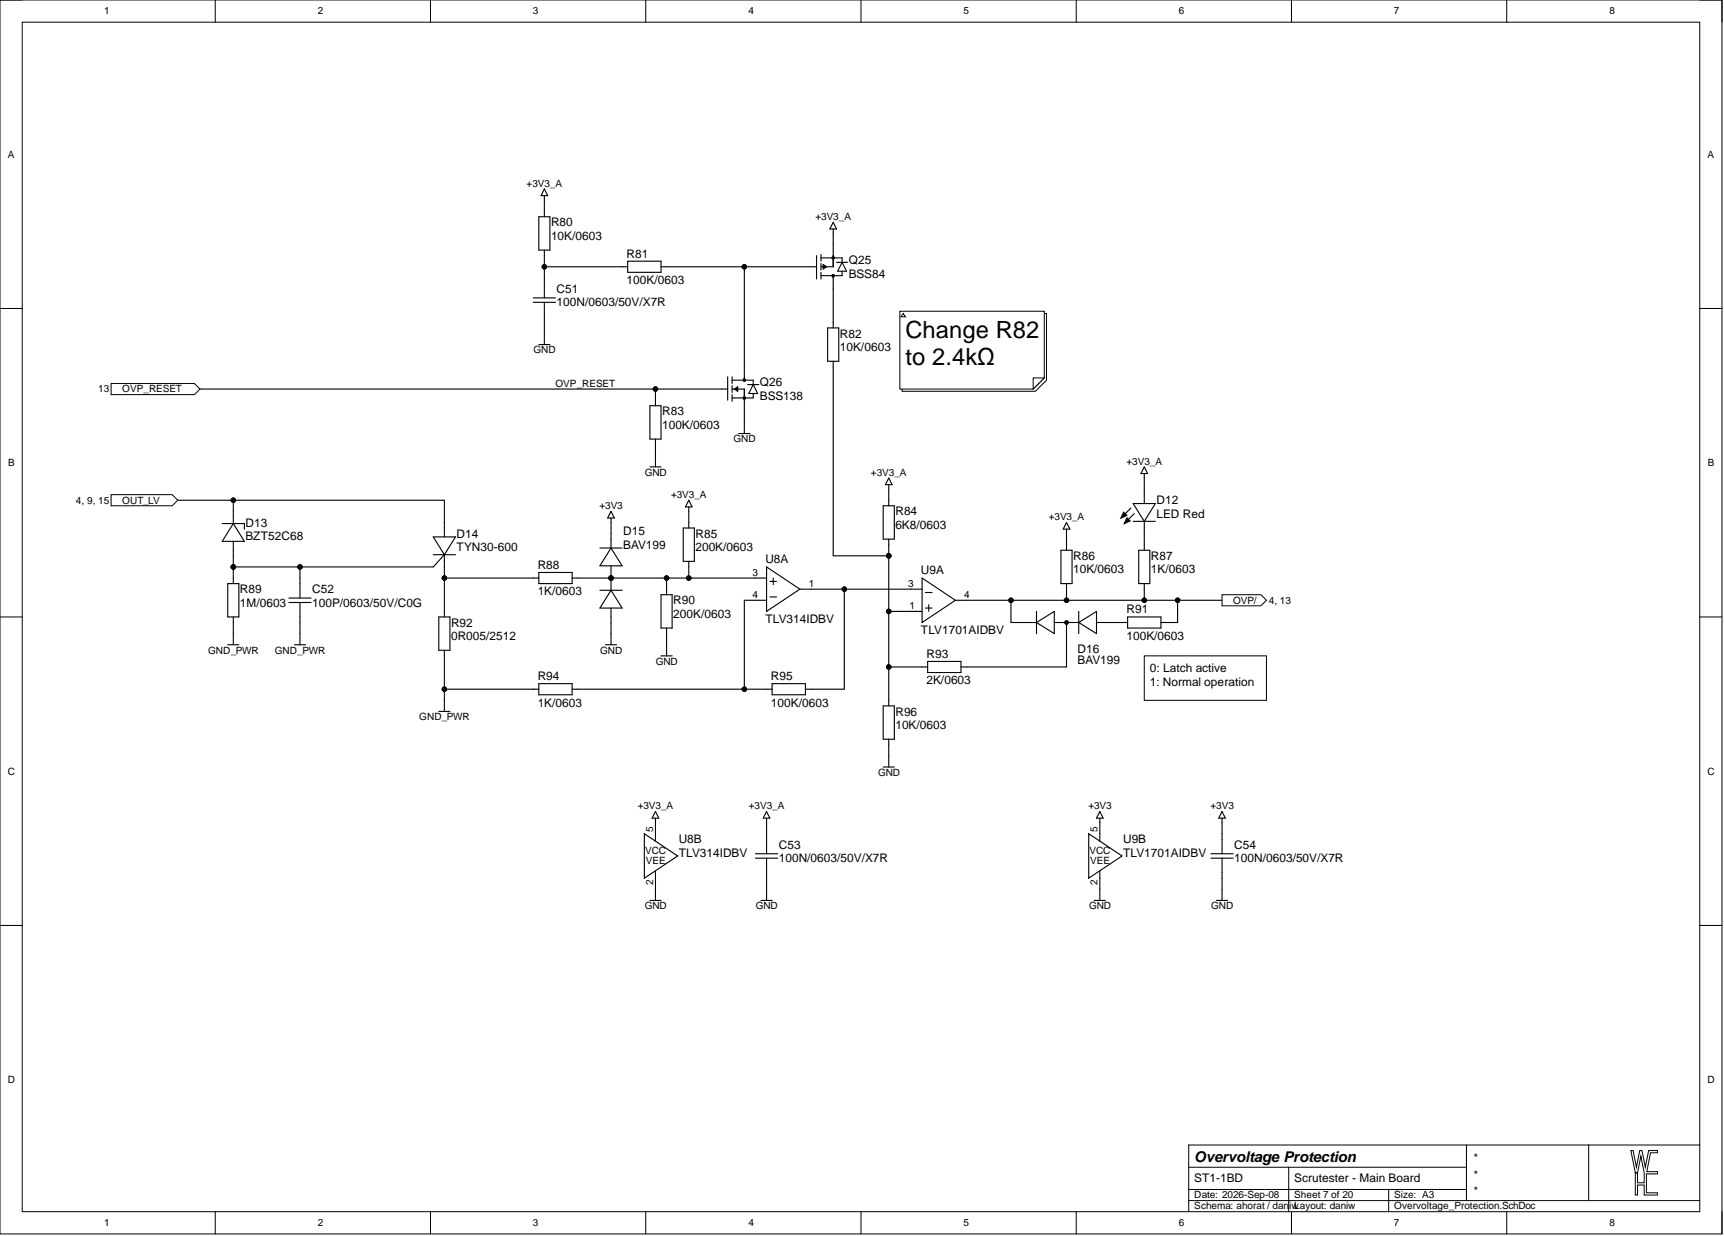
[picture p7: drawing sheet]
<svg xmlns="http://www.w3.org/2000/svg" width="393mm" height="282mm" viewBox="0 0 393 282" stroke-linecap="round" stroke-linejoin="round" font-family="sans-serif">
<defs><g id="words">
<g font-size="5.4">
<text x="206.6" y="77.1">Change R82</text>
<text x="206.6" y="83.2">to 2.4kΩ</text>
</g>
<text font-size="3.4" x="272.5" y="264.9">Overvoltage Protection</text>
<g font-size="2.7">
<text x="125.7" y="51.6">R80</text>
<text x="125.7" y="54.7">10K/0603</text>
<text x="143" y="58.7">R81</text>
<text x="143" y="64.8">100K/0603</text>
<text x="193.7" y="60.2">Q25</text>
<text x="193.7" y="63.3">BSS84</text>
<text x="127" y="66.8">C51</text>
<text x="127" y="69.9">100N/0603/50V/X7R</text>
<text x="191.6" y="77">R82</text>
<text x="191.6" y="80">10K/0603</text>
<text x="173.4" y="88.1">Q26</text>
<text x="151.1" y="94.7">R83</text>
<text x="173.4" y="91.2">BSS138</text>
<text x="151.1" y="97.8">100K/0603</text>
<text x="204.3" y="117.5">R84</text>
<text x="263.9" y="115">D12</text>
<text x="263.9" y="118">LED Red</text>
<text x="56" y="120.1">D13</text>
<text x="56" y="123.1">BZT52C68</text>
<text x="104.2" y="122.6">D14</text>
<text x="104.2" y="125.7">TYN30-600</text>
<text x="142.2" y="122.1">D15</text>
<text x="142.2" y="125.1">BAV199</text>
<text x="158.7" y="122.6">R85</text>
<text x="158.7" y="125.7">200K/0603</text>
<text x="204.3" y="120.6">6K8/0603</text>
<text x="122.7" y="129.7">R88</text>
<text x="174.6" y="128.4">U8A</text>
<text x="210.1" y="131">U9A</text>
<text x="244.9" y="127.7">R86</text>
<text x="244.9" y="130.7">10K/0603</text>
<text x="262.6" y="127.7">R87</text>
<text x="262.6" y="130.7">1K/0603</text>
<text x="54.8" y="135.3">R89</text>
<text x="71.2" y="135.3">C52</text>
<text x="122.7" y="135.8">1K/0603</text>
<text x="153.6" y="137.8">R90</text>
<text x="54.8" y="138.3">1M/0603</text>
<text x="71.2" y="138.3">100P/0603/50V/C0G</text>
<text x="102.9" y="142.9">R92</text>
<text x="153.6" y="140.9">200K/0603</text>
<text x="174.6" y="142.1">TLV314IDBV</text>
<text x="257" y="139.9">R91</text>
<text x="102.9" y="145.9">0R005/2512</text>
<text x="210.1" y="144.7">TLV1701AIDBV</text>
<text x="211.4" y="150">R93</text>
<text x="245.9" y="149">D16</text>
<text x="257" y="145.9">100K/0603</text>
<text x="122.7" y="155.1">R94</text>
<text x="175.9" y="155.1">R95</text>
<text x="245.9" y="151.5">BAV199</text>
<text x="262.3" y="153.3">0: Latch active</text>
<text x="122.7" y="161.1">1K/0603</text>
<text x="175.9" y="161.1">100K/0603</text>
<text x="211.4" y="156.1">2K/0603</text>
<text x="262.3" y="156.3">1: Normal operation</text>
<text x="204.3" y="163.2">R96</text>
<text x="204.3" y="166.2">10K/0603</text>
<text x="154.9" y="192.3">U8B</text>
<text x="154.9" y="195.4">TLV314IDBV</text>
<text x="177.7" y="193.6">C53</text>
<text x="177.7" y="196.6">100N/0603/50V/X7R</text>
<text x="256.3" y="192.3">U9B</text>
<text x="256.3" y="195.4">TLV1701AIDBV</text>
<text x="281.6" y="193.6">C54</text>
<text x="281.6" y="196.6">100N/0603/50V/X7R</text>
<text x="272.5" y="269.7">ST1-1BD</text>
<text x="295.3" y="269.7">Scrutester - Main Board</text>
<text x="335.9" y="265">*</text>
<text x="335.9" y="268.8">*</text>
<text x="335.9" y="272.6">*</text>
</g>
<g font-size="2.3">
<text x="23.7" y="3.3">1</text>
<text x="72.5" y="3.3">2</text>
<text x="121.6" y="3.3">3</text>
<text x="170.8" y="3.3">4</text>
<text x="219.8" y="3.3">5</text>
<text x="268.9" y="3.3">6</text>
<text x="318" y="3.3">7</text>
<text x="367.2" y="3.3">8</text>
<text x="1.8" y="36">A</text>
<text x="389.6" y="36">A</text>
<text x="120.1" y="42.6">+3V3_A</text>
<text x="186" y="50.2">+3V3_A</text>
<text x="121.8" y="80.6">GND</text>
<text x="22.4" y="89.5">13</text>
<text x="27.9" y="89.5">OVP_RESET</text>
<text x="126.7" y="88.2">OVP_RESET</text>
<text x="167.4" y="100.9">GND</text>
<text x="1.9" y="106.3">B</text>
<text x="257" y="106">+3V3_A</text>
<text x="389.7" y="106.3">B</text>
<text x="147.1" y="108.5">GND</text>
<text x="153.1" y="113.6">+3V3_A</text>
<text x="198.7" y="108.5">+3V3_A</text>
<text x="17.3" y="114.8">4, 9, 15</text>
<text x="27.9" y="114.8">OUT_LV</text>
<text x="136.8" y="116.1">+3V3</text>
<text x="239.3" y="118.6">+3V3_A</text>
<text x="171.7" y="131.3">3</text>
<text x="171.7" y="136.4">4</text>
<text x="184.5" y="133.9">1</text>
<text x="207.2" y="133.9">3</text>
<text x="220" y="136.4">4</text>
<text x="281.4" y="137.7">OVP/</text>
<text x="289.5" y="137.7">4, 13</text>
<text x="207.5" y="138.9">1</text>
<text x="47.5" y="149.1">GND_PWR</text>
<text x="62.7" y="149.1">GND_PWR</text>
<text x="137" y="149.1">GND</text>
<text x="149.6" y="151.6">GND</text>
<text x="95.6" y="164.3">GND_PWR</text>
<text x="1.8" y="176.7">C</text>
<text x="200.3" y="176.9">GND</text>
<text x="389.6" y="176.7">C</text>
<text x="145.5" y="184.6">+3V3_A</text>
<text x="170.8" y="184.6">+3V3_A</text>
<text x="248.3" y="184.6">+3V3</text>
<text x="276.2" y="184.6">+3V3</text>
<text x="149" y="189.8" transform="rotate(-90 149 189.8)">5</text>
<text x="250.4" y="189.8" transform="rotate(-90 250.4 189.8)">5</text>
<text x="147.2" y="194.9">VCC</text>
<text x="147.4" y="197.1">VEE</text>
<text x="248.6" y="194.9">VCC</text>
<text x="248.7" y="197.1">VEE</text>
<text x="149" y="201.7" transform="rotate(-90 149 201.7)">2</text>
<text x="250.4" y="201.7" transform="rotate(-90 250.4 201.7)">2</text>
<text x="147.1" y="207.4">GND</text>
<text x="172.4" y="207.4">GND</text>
<text x="248.5" y="207.4">GND</text>
<text x="276.4" y="207.4">GND</text>
<text x="1.8" y="247">D</text>
<text x="389.6" y="247">D</text>
<text x="272.5" y="273.3">Date: 2026-Sep-08</text>
<text x="272.5" y="275.8">Schema: ahorat / daniwLayout: daniw</text>
<text x="295.3" y="273.3">Sheet 7 of 20</text>
<text x="318.1" y="275.8">Overvoltage_Protection.SchDoc</text>
<text x="318.1" y="273.3">Size: A3</text>
<text x="23.7" y="279.6">1</text>
<text x="72.5" y="279.6">2</text>
<text x="121.6" y="279.6">3</text>
<text x="170.8" y="279.6">4</text>
<text x="219.8" y="279.6">5</text>
<text x="268.9" y="279.6">6</text>
<text x="318" y="279.6">7</text>
<text x="367.2" y="279.6">8</text>
</g>
</g></defs>
<g fill="none" stroke="#000" stroke-width=".23">
<path d="M0 0h392.9v281.4h-392.9zM0 0h5.1M49.1 0v5.1M98.2 0v5.1M147.3 0v5.1M196.4 0v5.1M245.6 0v5.1M294.7 0v5.1M343.8 0v5.1M387.8 0h5.1v5.1M5.1 5.1h382.7v271.2h-382.7zM0 70.3h5.1"/>
<path d="M387.8 70.3h5.1M0 140.7h5.1M387.8 140.7h5.1M0 211h5.1M387.8 211h5.1M49.1 276.3v5.1M98.2 276.3v5.1M147.3 276.3v5.1M196.4 276.3v5.1M245.6 276.3v5.1M271.2 266.2h63.4M271.2 273.8h116.6"/>
<path d="M271.2 271.3h63.4M294 266.2v10.1M294.7 276.3v5.1M316.8 271.3v5M334.6 261.1v12.7M343.8 276.3v5.1M362.5 261.1v12.7M387.8 261.1h-116.6v15.2M392.9 276.3v5.1"/>
</g>
<path d="M372.1 262.4h.5l.8 3.8 .7-3.8h.5l.8 3.8 .8-3.8h2v.5h-1.6l-.9 4.3h2.5v.5h-2.6v4.3h2.6v.5h-3.1v-2.3h-1.5v2.3h-.5v-5h.5v2.2h1.5v-2.2l-.7-3.8-.8 3.8h-.5z" fill-rule="evenodd" fill="#fff"/>
<path d="M372.1 262.4h.5l.8 3.8 .7-3.8h.5l.8 3.8 .8-3.8h2v.5h-1.6l-.9 4.3h2.5v.5h-2.6v4.3h2.6v.5h-3.1v-2.3h-1.5v2.3h-.5v-5h.5v2.2h1.5v-2.2l-.7-3.8-.8 3.8h-.5z" fill="none" stroke="#000" stroke-width=".23"/>
<path d="M25.3 112.8h14l1.3 1.3-1.3 1.2h-14z" fill-rule="evenodd" fill="#fff"/>
<path d="M25.3 112.8h14l1.3 1.3-1.3 1.2h-14z" fill="none" stroke="#000" stroke-width=".23"/>
<g fill="none" stroke="#000" stroke-width=".25">
<path d="M50.7 119.4h5.1v1.3M53.2 116.6v2.8M53.2 119.4l2.6 4.1h-5.1zM101.4 119.1v3.3M52 133.1h2.5v7.6h-2.5zM53.2 123.5v3.3M53.2 131.8v1.3M65.9 136.4h5.1M65.9 137.4h5.1M68.4 131.8v4.6M68.4 137.4v4.6M98.9 126.5h5"/>
<path d="M98.9 122.4h5l-2.5 4.1zM101.4 126.5l-2.5 2.8M101.4 126.5v2.8M101.4 139.4v1.3M52 147h2.5M53.2 140.7v1.3M53.2 144.5v2.5M67.2 147h2.5M68.4 144.5v2.5M100.1 140.7h2.6v7.6h-2.6zM101.4 148.3v1.3M101.4 159.7v2.5"/>
<path d="M100.1 162.2h2.6"/>
</g>
<path d="M278.8 135.6h8.9l1.3 1.3-1.3 1.3h-8.9z" fill-rule="evenodd" fill="#fff"/>
<path d="M278.8 135.6h8.9l1.3 1.3-1.3 1.3h-8.9z" fill="none" stroke="#000" stroke-width=".23"/>
<path d="M174.9 129.3l7.6 5.1-7.6 5z" fill="#fff"/>
<path d="M172.4 136.9h2.5M172.4 131.8h2.5M174.9 129.3l7.6 5.1-7.6 5zM175.7 136.1h1.5M175.7 132.6h1.5M176.4 131.8v1.5M182.5 134.4h2.5" fill="none" stroke="#000" stroke-width=".25"/>
<path d="M147 190.1l7.6 5.1-7.6 5.1z" fill="#fff"/>
<g fill="none" stroke="#000" stroke-width=".25">
<path d="M139.4 118.1v1M139.4 116.6l.8 1.5h-1.6zM121.7 131.8h1.2M122.9 130.6h7.6v2.5h-7.6zM130.5 131.8h1.3M136.9 125h5M136.9 134.6h5M139.4 121.7v3.3M139.4 129v5.6M139.4 138.7v3.3M139.4 125l2.5 4h-5zM139.4 134.6l2.5 4.1h-5z"/>
<path d="M121.7 157.2h1.2M122.9 155.9h7.6v2.5h-7.6zM130.5 157.2h1.3M138.1 147h2.6M139.4 144.5v2.5M174.9 157.2h1.3M176.2 155.9h7.6v2.5h-7.6zM183.8 157.2h1.2M147 190.1l7.6 5.1-7.6 5.1zM149.5 186.6v1M149.5 190.1v1.7M149.5 198.6v1.7"/>
<path d="M149.5 185.1l.8 1.5h-1.5zM172.4 194.7h5M172.4 195.7h5M174.9 185.1l.8 1.5h-1.6zM174.9 186.6v1M174.9 190.1v4.6M174.9 195.7v4.6M148.3 205.3h2.5M149.5 202.8v2.5M173.6 205.3h2.6M174.9 202.8v2.5"/>
<circle cx="139.4" cy="131.8" r=".25"/>
<circle cx="139.4" cy="131.8" r=".38"/>
</g>
<circle cx="139.4" cy="131.8" r=".51" fill="#000"/>
<circle cx="139.4" cy="131.8" r=".51" fill="none" stroke="#000" stroke-width=".23"/>
<path d="M210.4 131.8l7.6 5.1-7.6 5.1z" fill="#fff"/>
<path d="M207.8 134.4h2.6M207.8 139.4h2.6M210.4 131.8l7.6 5.1-7.6 5.1zM211.1 135.1h1.6M211.1 138.7h1.6M211.9 137.9v1.5M218 136.9h2.5" fill="none" stroke="#000" stroke-width=".25"/>
<path d="M248.4 190.1l7.6 5.1-7.6 5.1z" fill="#fff"/>
<g fill="none" stroke="#000" stroke-width=".25">
<path d="M122.9 49.4h2.6v7.6h-2.6zM124.2 44.6v1M124.2 48.2v1.2M124.2 57v1.3M124.2 43.1l.8 1.5h-1.6zM143.2 59.6h7.6v2.5h-7.6zM186.3 58.3v5.3M187.3 58v1.6M187.3 58.8h4.8v1M190.1 50.7l.8 1.5h-1.6zM190.1 52.2v1M190.1 55.8v5h-2.8"/>
<path d="M190.9 59.8h2.5M192.1 59.8l1 2.1h-2zM121.7 67.9h5M121.7 69h5M122.9 78.6h2.6M124.2 63.4v4.5M124.2 69v4.5M124.2 76v2.6M141.9 60.8h1.3M150.8 60.8h1.3M185 60.8h1.3M187.3 60.1v1.5"/>
<path d="M187.3 62.1v1.5M187.8 60.3l.8 .5-.8 .5zM187.8 60.6l.5 .2-.5 .3M188.8 74.8h2.6v7.6h-2.6zM190.1 62.9v3M190.1 73.5v1.3M192.1 61.9v1h-4.8M148.3 92.5h2.5v7.6h-2.5zM149.5 91.3v1.2M164.8 88.7h1.2M166 85.9v5.4M167 88.7h2.8v5.1"/>
<path d="M167 85.9v1.6M167 88v1.5M167 90v1.5M167 86.7h4.9v1M167.5 88.7l.8-.5v1zM168.3 88.5l-.5 .2 .5 .3M168.6 98.9h2.5M169.8 83.7v3M169.8 96.3v2.6M170.6 87.7h2.5M171.9 89.7v1.1h-4.9M171.9 87.7l1 2h-2.1z"/>
<path d="M190.1 82.4v1.3M148.3 106.5h2.5M149.5 100.1v1.3M149.5 103.9v2.6M157.2 115.6v1M157.2 119.1v1.3M157.2 114.1l.7 1.5h-1.5zM201.5 115.3h2.5v7.6h-2.5zM202.8 110.5v1M202.8 114.1v1.2M202.8 109l.7 1.5h-1.5zM243.3 119.1l.8 1.6h-1.5z"/>
<path d="M150.8 135.6h2.6v7.6h-2.6zM152.1 134.4v1.2M155.9 120.4h2.5v7.6h-2.5zM157.2 128v1.3M202.8 122.9v1.3M236.5 139.4v5.1M242.1 125.5h2.5v7.6h-2.5zM243.3 120.7v1M243.3 124.2v1.3M243.3 133.1v1.3M246.1 139.4v5.1M150.8 149.6h2.6"/>
<path d="M152.1 143.2v1.3M152.1 147v2.6M202.8 159.7v1.3M210.4 152.1h1.2M211.6 150.8h7.7v2.6h-7.7zM219.3 152.1h1.2M233.2 142h3.3M236.5 142l4-2.6v5.1zM240.5 142h5.6M246.1 142l4.1-2.6v5.1zM250.2 142h3.3M256 142h1.3"/>
<path d="M257.3 140.7h7.6v2.5h-7.6zM264.9 142h1.2M201.5 161h2.5v7.6h-2.5zM201.5 174.9h2.5M202.8 168.6v1.3M202.8 172.4v2.5M248.4 190.1l7.6 5.1-7.6 5.1zM250.9 186.6v1M250.9 190.1v1.7M250.9 198.6v1.7M250.9 185.1l.8 1.5h-1.5zM276.3 194.7h5.1"/>
<path d="M276.3 195.7h5.1M278.8 185.1l.8 1.5h-1.5zM278.8 186.6v1M278.8 190.1v4.6M278.8 195.7v4.6M249.7 205.3h2.5M250.9 202.8v2.5M277.6 205.3h2.5M278.8 202.8v2.5"/>
<circle cx="190.1" cy="58.8" r=".25"/>
<circle cx="190.1" cy="62.9" r=".25"/>
<circle cx="169.8" cy="90.8" r=".25"/>
<circle cx="169.8" cy="86.7" r=".25"/>
<circle cx="243.3" cy="142" r=".38"/>
<circle cx="243.3" cy="142" r=".25"/>
</g>
<path d="M25.3 87.5h19.1l1.2 1.2-1.2 1.3h-19.1z" fill-rule="evenodd" fill="#fff"/>
<path d="M25.3 87.5h19.1l1.2 1.2-1.2 1.3h-19.1z" fill="none" stroke="#000" stroke-width=".23"/>
<path d="M261.1 149.6h27.9v10.1h-27.9z" fill-rule="evenodd" fill="#fff"/>
<g fill="none" stroke="#000" stroke-width=".23">
<path d="M261.1 149.6h27.9v10.1h-27.9z"/>
<circle cx="124.2" cy="60.8" r=".51"/>
<circle cx="169.8" cy="60.8" r=".51"/>
<circle cx="149.5" cy="88.7" r=".51"/>
<circle cx="53.2" cy="114.1" r=".51"/>
<circle cx="53.2" cy="129.3" r=".51"/>
<circle cx="68.4" cy="129.3" r=".51"/>
<circle cx="101.4" cy="131.8" r=".51"/>
<circle cx="139.4" cy="131.8" r=".51"/>
<circle cx="152.1" cy="131.8" r=".51"/>
<circle cx="157.2" cy="131.8" r=".51"/>
<circle cx="192.6" cy="134.4" r=".51"/>
<circle cx="202.8" cy="139.4" r=".51"/>
<circle cx="202.8" cy="126.8" r=".51"/>
<circle cx="230.7" cy="136.9" r=".51"/>
<circle cx="243.3" cy="136.9" r=".51"/>
<circle cx="261.1" cy="136.9" r=".51"/>
<circle cx="268.7" cy="136.9" r=".51"/>
<circle cx="101.4" cy="157.2" r=".51"/>
<circle cx="169.8" cy="157.2" r=".51"/>
<circle cx="202.8" cy="152.1" r=".51"/>
</g>
<g fill="none" stroke="#000" stroke-width=".25">
<path d="M124.2 58.3v5.1M124.2 45.6v2.6M190.1 53.2v2.6M124.2 73.5v2.5M124.2 60.8h17.7M152.1 60.8h32.9M169.8 60.8v22.9M190.1 65.9v7.6M45.6 88.7h119.2M149.5 88.7v2.6M169.8 93.8v2.5M190.1 83.7v43.1h12.7"/>
<path d="M40.6 114.1h12.6M53.2 116.6v-2.5h48.2v5M139.4 119.1v2.6M149.5 101.4v2.5M157.2 116.6v2.5M202.8 111.5v2.6M256.4 116.8l.7 .7-1.4 .7zM257.1 118.1l.7 .7-1.3 .6zM258 115.9l-2 2M258.5 118.9h5.1M258.5 114.8h5.1l-2.5 4.1zM258.8 117.1l-2 2"/>
<path d="M261.1 108v6.8M261.1 118.9v6.6M261.1 106.5l.7 1.5h-1.5zM53.2 129.3h45.7M53.2 126.8v5M68.4 129.3v2.5M101.4 129.3v10.1M101.4 131.8h20.3M131.8 131.8h40.6M152.1 131.8v2.6M157.2 129.3v2.5M172.4 136.9h-2.6v20.3h-38"/>
<path d="M185 134.4h22.8M192.6 134.4v22.8h-7.6M202.8 126.8v32.9M202.8 124.2v2.6M202.8 139.4h5M220.5 136.9h58.3M230.7 136.9v5.1h2.5M243.3 121.7v2.5M243.3 134.4v2.5M259.8 125.5h2.5v7.6h-2.5zM261.1 133.1v3.8M268.7 136.9v5.1h-2.6"/>
<path d="M53.2 142v2.5M68.4 142v2.5M101.4 149.6v10.1M101.4 157.2h20.3M139.4 142v2.5M152.1 144.5v2.5M169.8 157.2h5.1M202.8 152.1h7.6M243.3 142v10.1h-22.8M253.5 142h2.5M202.8 169.9v2.5M149.5 187.6v2.5"/>
<path d="M174.9 187.6v2.5M250.9 187.6v2.5M278.8 187.6v2.5M149.5 200.3v2.5M174.9 200.3v2.5M250.9 200.3v2.5M278.8 200.3v2.5"/>
</g>
<path d="M256.4 116.8l.7 .7-1.4 .7zM257.1 118.1l.7 .7-1.3 .6z" fill="#000"/>
<g fill="#000">
<circle cx="124.2" cy="60.8" r=".51"/>
<circle cx="169.8" cy="60.8" r=".51"/>
<circle cx="149.5" cy="88.7" r=".51"/>
<circle cx="53.2" cy="114.1" r=".51"/>
<circle cx="53.2" cy="129.3" r=".51"/>
<circle cx="68.4" cy="129.3" r=".51"/>
<circle cx="101.4" cy="131.8" r=".51"/>
<circle cx="139.4" cy="131.8" r=".51"/>
<circle cx="152.1" cy="131.8" r=".51"/>
<circle cx="157.2" cy="131.8" r=".51"/>
<circle cx="192.6" cy="134.4" r=".51"/>
<circle cx="202.8" cy="139.4" r=".51"/>
<circle cx="202.8" cy="126.8" r=".51"/>
<circle cx="230.7" cy="136.9" r=".51"/>
<circle cx="243.3" cy="136.9" r=".51"/>
<circle cx="261.1" cy="136.9" r=".51"/>
<circle cx="268.7" cy="136.9" r=".51"/>
<circle cx="101.4" cy="157.2" r=".51"/>
<circle cx="169.8" cy="157.2" r=".51"/>
<circle cx="202.8" cy="152.1" r=".51"/>
</g>
<path d="M205.8 71.5h33v15.2l-2.6 2.5h-30.4z" fill-rule="evenodd" fill="#fff"/>
<path d="M205.8 71.5h33v15.2l-2.6 2.5h-30.4z" fill="none" stroke="#000" stroke-width=".23"/>
<path d="M205.3 71h33v15.2l-2.6 2.5h-30.4z" fill-rule="evenodd" fill="#fff"/>
<path d="M205.3 71h33v15.2l-2.6 2.5h-30.4z" fill="none" stroke="#000" stroke-width=".23"/>
<path d="M235.7 86.2h2.6l-2.6 2.5z" fill="#fff"/>
<path d="M235.7 86.2h2.6l-2.6 2.5z" fill="none" stroke="#000" stroke-width=".23"/>
<path d="M206.1 71.5l.5 .7h-1z" fill="#fff"/>
<path d="M206.1 71.5l.5 .7h-1z" fill="none" stroke="#000" stroke-width=".23"/>
<use href="#words"/>
</svg>
